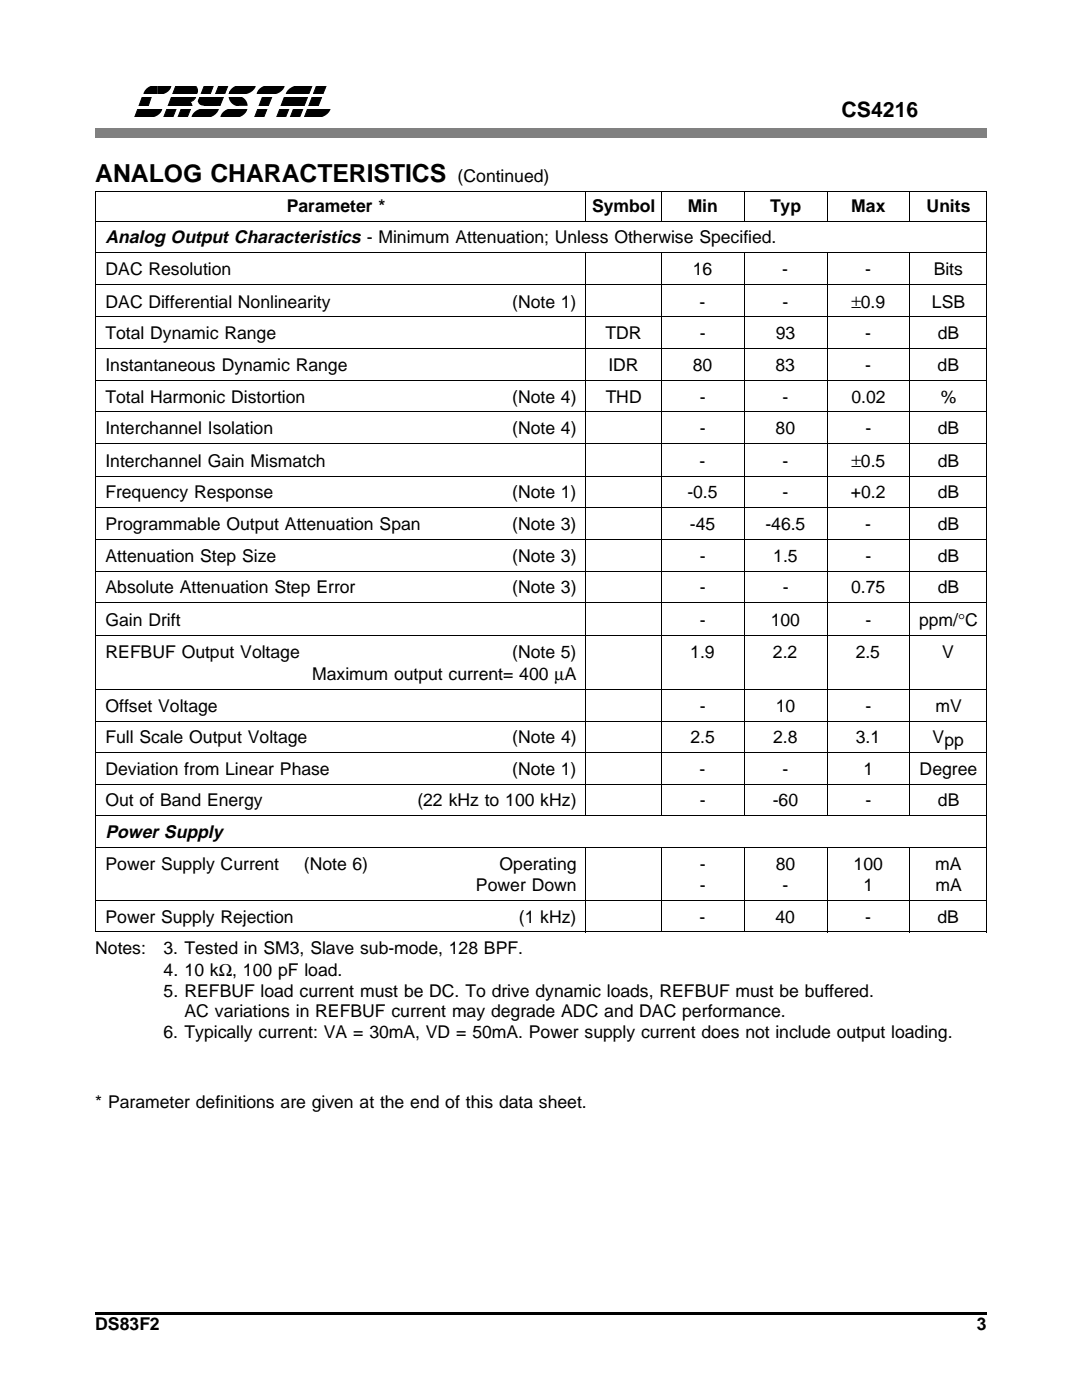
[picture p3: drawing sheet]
<svg xmlns="http://www.w3.org/2000/svg" width="216mm" height="279mm" viewBox="0 0 216 279" stroke-linecap="round" stroke-linejoin="round" font-family="sans-serif">
<defs><g id="words">
<text font-size="5" x="19" y="36.4">ANALOG CHARACTERISTICS</text>
<text font-size="4.2" x="167.9" y="23.3">CS4216</text>
<g font-size="3.6">
<text x="21" y="48.6">Analog Output Characteristics - Minimum Attenuation; Unless Otherwise Specified.</text>
<text x="21" y="167.3">Power Supply</text>
</g>
<g font-size="3.5">
<text x="91.3" y="36.4">(Continued)</text>
<text x="57.2" y="42.3">Parameter *</text>
<text x="118.1" y="42.3">Symbol</text>
<text x="137.2" y="42.3">Min</text>
<text x="153.6" y="42.3">Typ</text>
<text x="169.9" y="42.3">Max</text>
<text x="184.9" y="42.3">Units</text>
<text x="21" y="54.9">DAC Resolution</text>
<text x="138.2" y="54.9">16</text>
<text x="156.1" y="54.9">-</text>
<text x="172.6" y="54.9">-</text>
<text x="186.3" y="54.9">Bits</text>
<text x="21" y="61.4">DAC Differential Nonlinearity</text>
<text x="102.2" y="61.4">(Note 1)</text>
<text x="139.6" y="61.4">-</text>
<text x="156.1" y="61.4">-</text>
<text x="169.9" y="61.4">±0.9</text>
<text x="186" y="61.4">LSB</text>
<text x="21" y="67.7">Total Dynamic Range</text>
<text x="120.8" y="67.7">TDR</text>
<text x="139.6" y="67.7">-</text>
<text x="154.8" y="67.7">93</text>
<text x="172.7" y="67.7">-</text>
<text x="187.1" y="67.7">dB</text>
<text x="21" y="74">Instantaneous Dynamic Range</text>
<text x="121.4" y="74">IDR</text>
<text x="138.2" y="74">80</text>
<text x="154.8" y="74">83</text>
<text x="172.6" y="74">-</text>
<text x="187.1" y="74">dB</text>
<text x="21" y="80.3">Total Harmonic Distortion</text>
<text x="102.2" y="80.3">(Note 4)</text>
<text x="120.9" y="80.3">THD</text>
<text x="139.7" y="80.3">-</text>
<text x="156.2" y="80.3">-</text>
<text x="169.9" y="80.3">0.02</text>
<text x="187.7" y="80.3">%</text>
<text x="21" y="86.7">Interchannel Isolation</text>
<text x="102.2" y="86.7">(Note 4)</text>
<text x="139.6" y="86.7">-</text>
<text x="154.8" y="86.7">80</text>
<text x="172.7" y="86.7">-</text>
<text x="187.1" y="86.7">dB</text>
<text x="21" y="93.2">Interchannel Gain Mismatch</text>
<text x="139.6" y="93.2">-</text>
<text x="156.1" y="93.2">-</text>
<text x="169.9" y="93.2">±0.5</text>
<text x="187.1" y="93.2">dB</text>
<text x="21" y="99.5">Frequency Response</text>
<text x="102.2" y="99.5">(Note 1)</text>
<text x="137.2" y="99.5">-0.5</text>
<text x="156.1" y="99.5">-</text>
<text x="169.8" y="99.5">+0.2</text>
<text x="187.1" y="99.5">dB</text>
<text x="21" y="105.8">Programmable Output Attenuation Span</text>
<text x="102.2" y="105.8">(Note 3)</text>
<text x="137.6" y="105.8">-45</text>
<text x="152.7" y="105.8">-46.5</text>
<text x="172.6" y="105.8">-</text>
<text x="187.1" y="105.8">dB</text>
<text x="21" y="112.1">Attenuation Step Size</text>
<text x="102.2" y="112.1">(Note 3)</text>
<text x="139.6" y="112.1">-</text>
<text x="154.3" y="112.1">1.5</text>
<text x="172.7" y="112.1">-</text>
<text x="187.1" y="112.1">dB</text>
<text x="21" y="118.4">Absolute Attenuation Step Error</text>
<text x="102.2" y="118.4">(Note 3)</text>
<text x="139.6" y="118.4">-</text>
<text x="156.2" y="118.4">-</text>
<text x="169.9" y="118.4">0.75</text>
<text x="187.1" y="118.4">dB</text>
<text x="21" y="125">Gain Drift</text>
<text x="139.6" y="125">-</text>
<text x="153.8" y="125">100</text>
<text x="172.7" y="125">-</text>
<text x="183.4" y="125">ppm/°C</text>
<text x="21" y="131.3">REFBUF Output Voltage</text>
<text x="102.2" y="131.3">(Note 5)</text>
<text x="137.7" y="131.3">1.9</text>
<text x="154.2" y="131.3">2.2</text>
<text x="170.7" y="131.3">2.5</text>
<text x="188" y="131.3">V</text>
<text x="62.3" y="135.7">Maximum output current= 400 µA</text>
<text x="21" y="142">Offset Voltage</text>
<text x="139.6" y="142">-</text>
<text x="154.8" y="142">10</text>
<text x="172.7" y="142">-</text>
<text x="186.7" y="142">mV</text>
<text x="21" y="148.3">Full Scale Output Voltage</text>
<text x="102.2" y="148.3">(Note 4)</text>
<text x="137.8" y="148.3">2.5</text>
<text x="154.3" y="148.3">2.8</text>
<text x="170.8" y="148.3">3.1</text>
<text x="186.1" y="148.3">Vpp</text>
<text x="21" y="154.6">Deviation from Linear Phase</text>
<text x="102.2" y="154.6">(Note 1)</text>
<text x="139.6" y="154.6">-</text>
<text x="156.2" y="154.6">-</text>
<text x="172.3" y="154.6">1</text>
<text x="183.5" y="154.6">Degree</text>
<text x="21" y="161">Out of Band Energy</text>
<text x="83.3" y="161">(22 kHz to 100 kHz)</text>
<text x="139.6" y="161">-</text>
<text x="154.2" y="161">-60</text>
<text x="172.7" y="161">-</text>
<text x="187.2" y="161">dB</text>
<text x="21" y="173.6">Power Supply Current</text>
<text x="60.6" y="173.6">(Note 6)</text>
<text x="99.7" y="173.6">Operating</text>
<text x="139.6" y="173.6">-</text>
<text x="154.8" y="173.6">80</text>
<text x="170.3" y="173.6">100</text>
<text x="186.6" y="173.6">mA</text>
<text x="95" y="177.8">Power Down</text>
<text x="139.6" y="177.8">-</text>
<text x="156.2" y="177.8">-</text>
<text x="172.3" y="177.8">1</text>
<text x="186.6" y="177.8">mA</text>
<text x="21" y="184.1">Power Supply Rejection</text>
<text x="103.5" y="184.1">(1 kHz)</text>
<text x="139.6" y="184.1">-</text>
<text x="154.7" y="184.1">40</text>
<text x="172.6" y="184.1">-</text>
<text x="187.1" y="184.1">dB</text>
<text x="19" y="190.4">Notes:</text>
<text x="32.6" y="190.4">3. Tested in SM3, Slave sub-mode, 128 BPF.</text>
<text x="32.6" y="194.8">4. 10 kΩ, 100 pF load.</text>
<text x="32.6" y="198.9">5. REFBUF load current must be DC. To drive dynamic loads, REFBUF must be buffered.</text>
<text x="36.8" y="203">AC variations in REFBUF current may degrade ADC and DAC performance.</text>
<text x="32.6" y="207.1">6. Typically current: VA = 30mA, VD = 50mA. Power supply current does not include output loading.</text>
<text x="19" y="221.1">* Parameter definitions are given at the end of this data sheet.</text>
<text x="19" y="265.5">DS83F2</text>
<text x="194.9" y="265.5">3</text>
</g>
</g></defs>
<g fill="none" stroke="#000" stroke-width=".2">
<path d="M116.8 38.3v5.9M132 38.3v5.9M148.5 38.3v5.9M165.1 38.3v5.9M181.6 38.3v5.9M196.8 38.3v147.8M196.8 38.3h-177.8v147.6M19 44.1h177.8M19 50.4h177.8M19 56.7h177.8M116.8 50.2v112.3M132 50.2v112.6"/>
<path d="M148.5 50.2v112.6M165.1 50.2v112.6M181.6 50.2v112.6M19 63.2h177.8M19 69.6h177.8M19 75.9h177.8M19 82.2h177.8M19 88.5h177.8M19 95h177.8M19 101.3h177.8M19 107.7h177.8M19 114h177.8"/>
<path d="M19 120.3h177.8M19 126.8h177.8M19 137.6h177.8M19 143.9h177.8M19 150.2h177.8M19 156.5h177.8M19 162.8h177.8M19 169.1h177.8M19 179.7h177.8M116.8 169.1v17M132 169.1v16.8M148.5 169.1v16.8"/>
<path d="M165.1 169.1v17M181.6 169.1v17M19 186h177.8"/>
</g>
<path d="M19 25.7h177.8v1.8h-177.8z" fill-rule="evenodd" fill="#808080"/>
<g fill="#000">
<path d="M40.7 19.1h2.6v2.3h-2.6z"/>
<path d="M31.4 17h2.8a2.43 2.43 0 0 1-2.8 2z" fill-rule="evenodd"/>
<path d="M29.2 17.7a3.2 3.2 0 0 1 2.2-.8v2.2h-2.8v-.5z" fill-rule="evenodd"/>
<path d="M35.2 16.9l1.9-.1-2.7 6.8h-1.8z" fill-rule="evenodd"/>
<path d="M35.2 16.7h2.7v4.8h-2.7z" fill-rule="evenodd"/>
<path d="M36.9 17.3a1.52 1.52 0 0 1 1.8 .1 1.52 1.52 0 0 1 .4 1.8 1.45 1.45 0 0 1-1.7 1.1 1.45 1.45 0 0 1-1.1-1.7v-.5z" fill-rule="evenodd"/>
<path d="M40.9 16.8h1.8l-1.3 3.4h-1.9z" fill-rule="evenodd"/>
<path d="M43.8 16.7h1.8l-1.7 4.4h-1.8z" fill-rule="evenodd"/>
<path d="M45.9 18.3l.2 .6-.4-.1z" fill-rule="evenodd"/>
<path d="M45.6 19.1h2.1v2.1a2.12 2.12 0 0 1-2.1-2.1z" fill-rule="evenodd"/>
<path d="M48.2 16.8h2.9a2.53 2.53 0 0 1-2.9 2.1z" fill-rule="evenodd"/>
<path d="M46.2 17.6a3.2 3.2 0 0 1 2.2-.8v2.2h-2.8l.1-.5z" fill-rule="evenodd"/>
<path d="M53.3 17l1.9-.1-2.7 6.7h-1.8z" fill-rule="evenodd"/>
<path d="M56.8 19.1h1.9l-1.8 4.4h-1.7z" fill-rule="evenodd"/>
<path d="M57.6 19.1h2.6v2.3h-2.6z" fill-rule="evenodd"/>
<path d="M60.5 16.9h1.9l-2.7 6.7h-1.9z" fill-rule="evenodd"/>
<path d="M63.2 16.9l2-.1-2.7 6.8h-1.8z" fill-rule="evenodd"/>
<path d="M28.7 21.4h1.1v2.3h-1.1z" fill-rule="evenodd"/>
<path d="M29.6 21.4h2.8a2.5 2.5 0 0 1-2.8 2.1z" fill-rule="evenodd"/>
<path d="M36.3 21.3h1.9l-.9 2.3h-1.9z" fill-rule="evenodd"/>
<path d="M37.2 20.1a1.1 1.1 0 0 1 1.1 1h-1.1z" fill-rule="evenodd"/>
<path d="M40.7 21.2h3.1a2.76 2.76 0 0 1-3.1 2.4z" fill-rule="evenodd"/>
<path d="M38.8 22.3a3.5 3.5 0 0 1 2.3-.8v2.1h-2.9l.1-.5z" fill-rule="evenodd"/>
<path d="M39.8 19.7a.91 .91 0 0 1 1.3-.2 .91 .91 0 0 1 .1 1.3 .91 .91 0 0 1-1.3 .1 .91 .91 0 0 1-.1-1.2z" fill-rule="evenodd"/>
<path d="M46.4 21.4h3a2.64 2.64 0 0 1-3 2.2z" fill-rule="evenodd"/>
<path d="M44.6 22.3a3.3 3.3 0 0 1 2.2-.8v2.1h-2.9l.1-.5z" fill-rule="evenodd"/>
<path d="M47.2 19.1a2.12 2.12 0 0 1 2.2 2h-2.2z" fill-rule="evenodd"/>
<path d="M62.2 22.2h1.6v1.4h-1.6z" fill-rule="evenodd"/>
<path d="M62.9 21.3h3.1a2.76 2.76 0 0 1-3.1 2.3z" fill-rule="evenodd"/>
<circle cx="38.2" cy="18.1" r="1.21"/>
</g>
<g fill="none" stroke="#000" stroke-width=".2">
<path d="M35.2 16.9l-2.6 6.7h1.8l2.7-6.8-1.9 .1M35.2 16.7h2.6v4.7h-2.6zM36.9 17.3a1.58 1.58 0 0 1 2 .3 1.58 1.58 0 0 1 0 2 1.44 1.44 0 0 1-1.7 .6 1.44 1.44 0 0 1-.9-1.6l.1-.5zM40.7 19.1h2.5v2.2h-2.5zM40.9 16.8l-1.4 3.4h1.9l1.3-3.4h-1.8M43.8 16.7h1.8l-1.7 4.4h-1.8l1.7-4.4M45.9 18.3l-.2 .5 .4 .1-.2-.5M53.3 17l-2.6 6.6h1.8l2.7-6.7-1.9 .1M56.8 19.1h1.9l-1.8 4.4h-1.7l1.7-4.4M57.6 19.1h2.6v2.2h-2.6zM60.5 16.9l-2.7 6.7h1.9l2.7-6.7h-1.9M63.2 16.9l-2.5 6.7h1.8l2.7-6.8-1.9 .1"/>
<path d="M28.7 21.4h1.1v2.2h-1.1zM36.4 21.2l-1 2.4h1.9l.9-2.3h-1.9M38.3 21.1a1.05 1.05 0 0 0-1.2-1l.1 1h1.1M62.2 22.2h1.5v1.3h-1.5z"/>
<circle cx="38.2" cy="18" r="1.2"/>
</g>
<path d="M39.2 16.3h7.4v.7h-7.4z" fill-rule="evenodd" fill="#fff"/>
<g fill="#000">
<path d="M28.5 19.1h1.8l-1.5 4.4h-2z" fill-rule="evenodd"/>
<path d="M54 16.8h2.9a2.53 2.53 0 0 1-2.9 2.1z" fill-rule="evenodd"/>
<path d="M51.8 17.7a3.3 3.3 0 0 1 2.3-.8v2.1h-2.9l.1-.5z" fill-rule="evenodd"/>
<path d="M57.7 17.7a4.4 4.4 0 0 1 2.8-.9v2.4h-3.6l.1-.6z" fill-rule="evenodd"/>
</g>
<path d="M28.5 19.1h1.8l-1.5 4.4h-2z" fill="none" stroke="#000" stroke-width=".2"/>
<g fill="#fff">
<path d="M27.7 18.8h38.5v.5h-38.5z" fill-rule="evenodd"/>
<path d="M28.8 16.6h38.5v.5h-38.5z" fill-rule="evenodd"/>
<path d="M26.8 23.4h39.1v.4h-39.1z" fill-rule="evenodd"/>
<path d="M26.4 21.1h40.1v.6h-40.1z" fill-rule="evenodd"/>
</g>
<path d="M19 262h177.8" fill="none" stroke="#000" stroke-width=".42"/>
<use href="#words"/>
</svg>
